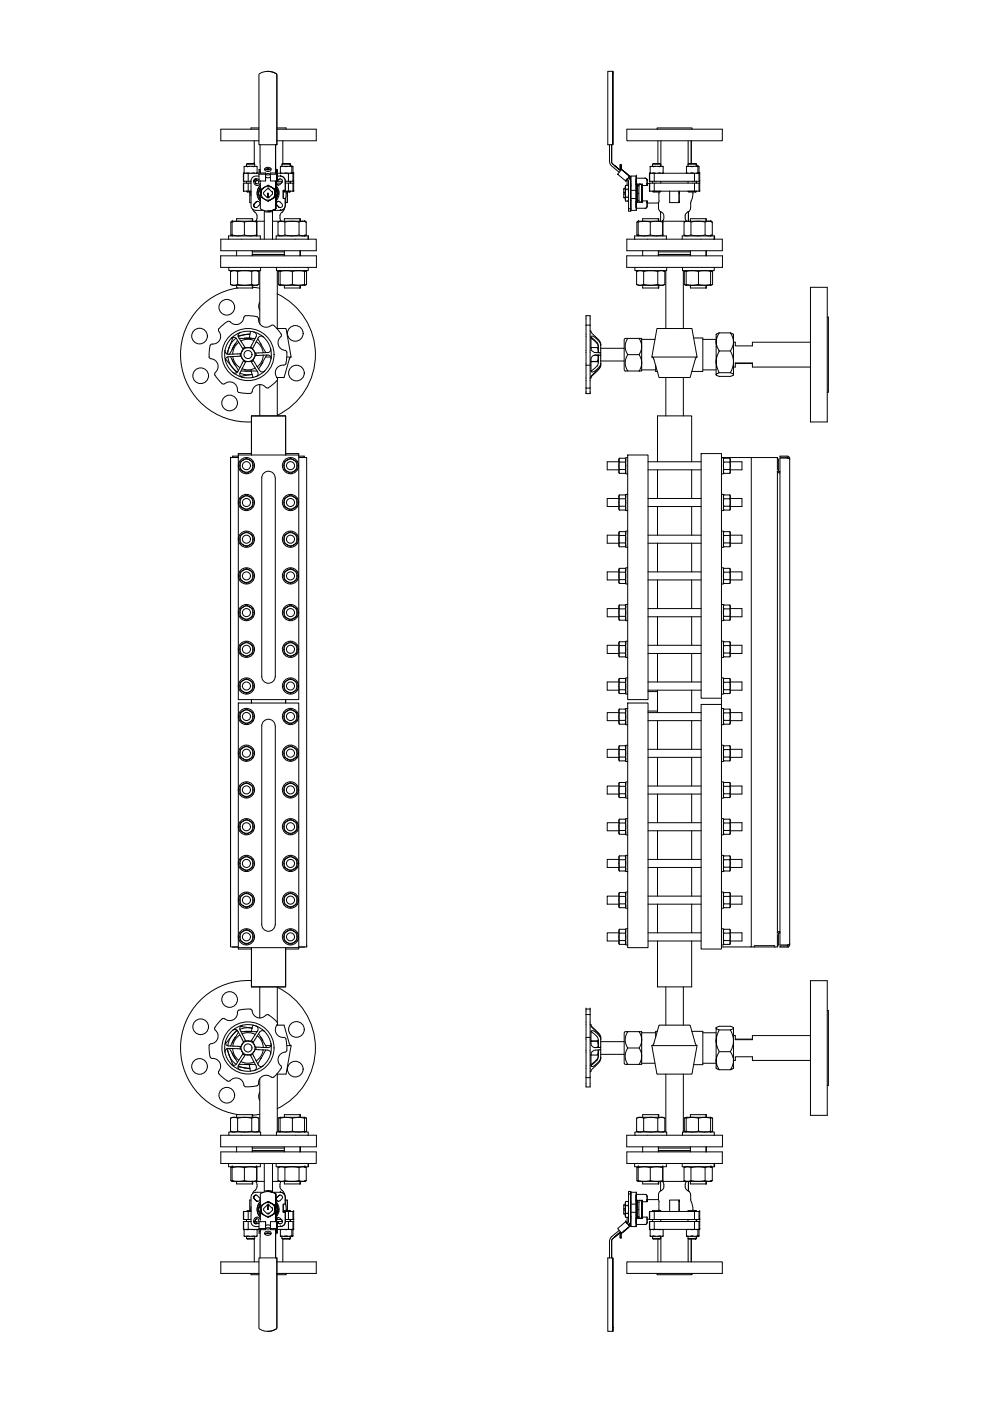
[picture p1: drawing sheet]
<svg xmlns="http://www.w3.org/2000/svg" width="297mm" height="420mm" viewBox="0 0 297 420" stroke-linecap="round" stroke-linejoin="round" font-family="sans-serif">
<!-- layer: Visible (ANSI) -->
<g fill="none" stroke="#000" stroke-width=".3">
<path d="M77.6 38.7h-11.4v3.5h11.4M77.6 38.4h-2.4v.3M77.7 22.1a4 4 0 0 1 5.3 .3v21h-5.4zM80.3 21.4l1.7 .3 .8 .4 .2 .3v21M83 38.7h11.8v3.5h-11.8M83 38.4h2.7v.3M183.7 21.4h-1.5v.3v21.7h1.5v-22v.3v21.7M187.9 38.7h28.6v3.5h-28.6zM196.9 38.7v-.3h10.5v.3M73 52h1.4v2.4h-1.4zM73 54.9h1.4v2.4h-1.4zM73 54.9v2.4"/>
<path d="M73 52v2.4M73.2 51.8l.3 .2M73.2 51.8l.2 .2M73.2 50v1.8M73.5 49.9l-.3 .1M73.8 52h1M73.8 49.9h1M73.9 57.3l.2 .3h1.1M73.9 57.4h1.3M73.9 49.2h2.4M73.9 49.2v.7M73.9 54.4v.5"/>
<path d="M74.4 54.9h.8M74.4 57.3h.8M74.4 52h3.2M74.4 54.4h.8M74.8 49.9l2.3 .1v1.8M74.8 49.9l-1.6 .1M74.9 57.6v3.2h.3M75.2 57.6v1.2M75.4 52h1M75.4 49.9h1M76.1 49l.2 .2M76.2 49h-2.1l-.2 .2"/>
<path d="M76.2 49h.1M76.2 42.2v6.9M76.3 54l.2-.3h.5h-.7l-.2 .8M76.3 49.2v.7M76.7 53.7l-.5 .2-.1 .5M76.8 54.2l-.3 .5 .3-.5h.6l.2 .5-.2 .4h-.6l-.3-.4 .3 .4M76.8 49.9l.2 .1M77 50h.1M77.1 51.8l-.3 .2M77.1 57.3h.4M77.4 58l.4 1.4M77.6 52.8h-.9a1.43 1.43 0 0 0-1.5 1.5v7.3a1.43 1.43 0 0 0 1.5 1.5h2.3"/>
<path d="M77.7 53.9a.98 .98 0 0 0-1.5 .3 .98 .98 0 0 0 .5 1.4 .98 .98 0 0 0 1.3-.7v7.7a4 4 0 0 0 4.7 0l-1.1 .5-1.2 .2M77.8 56.5l-.4 1.4M77.9 59.5l.1 .2M77.9 51.9h1.7v.4h-2M77.9 43.4l.1 8.5M77.9 51.2v.7M78 51.2l-.1 .7M78 50.8h-.3v3.5h1.9v-.4M78 55.6a3.3 3.3 0 0 0 0 4.7M78 55.6a3.2 3.2 0 0 0 0 4.7M78 56.4l-.2 .1v.7l-.4 .8 .4 .6v.8l.2 .1M78 54.3v.2z"/>
<path d="M78 56.2l-.1 .2M78.2 56.7l1.1-.6-.8 .8-.3 1.1zM79.3 56.1l1-.5 1.1 .5-1.1-.2zM79.4 50.6l.7 .3h.8l.3-.3M79.5 50.5l.9-.3a.69 .69 0 0 1 .9 .7 .69 .69 0 0 1-1 .5h-.2a.59 .59 0 0 1-.7-.3 .59 .59 0 0 1 .1-.6zM79.6 53.1l.6 .2 .8-.2M79.6 51.9v2.4M79.9 50.7h.8M80.2 59.3l-1.2-1.1v-.5l1.1-1.1h.5l1.1 1.1v.5l-1.3 1.1M80.2 58v1.3h.2M80.2 59.3v-1.3h.2v1.3M80.3 59.3h.1"/>
<path d="M80.3 56.6h.1M80.4 55.6l2 1.1v2.5v-1.2a2.1 2.1 0 0 1-2.1 2 2.1 2.1 0 0 1-2.1-2v1.2l2.1 1.1M80.6 59.3h.1M80.6 56.6h.1M81 52.3l-.9 .2-.5-.2 .6-.3 .8 .3 .1 2h1.9M81.4 56.1l1 .6v1.3l-.3-1.1zM81.7 58.2h.1M81.7 57.7h.1M82.4 56.7h.1M82.6 51.2v-7.8l.1 8.5h-1.7v.4h2M82.6 50.8h.4M82.7 56.1l.3 .5a2.99 2.99 0 0 1-.3 3.2l.6-1.3v-1.2"/>
<path d="M82.7 55.6a3.3 3.3 0 0 1 0 4.7M82.7 56.4l.2 .1v.7l.4 .8-.6 1.5 .2-.1v-.8l.4-.6-.4-.8v-.7zM82.7 56.1l.6 1.2h.3M82.7 54.3v8.3zM82.8 54.9h1.5M82.9 58.6h.1M82.9 57.2h.1M82.9 56.5h.1M83 54.4l-.1 .7 .6 .4M83 52.8h1a1.43 1.43 0 0 1 1.5 1.5v2.8h-.6v2.4h.6v2.1a1.43 1.43 0 0 1-1.5 1.5h-2.2M83 50.8v3.5zM83 52h3.5"/>
<path d="M83 54.4h1.7M83.3 58h.1M83.5 53.9a.67 .67 0 0 1 .9-.1 .67 .67 0 0 1 .1 1l-.5 .5a.67 .67 0 0 1-1 0 .67 .67 0 0 1 0-.9zM84 53.7l-1 .7M84 52h.6M84 49.9h.6zM84 52.8a1.5 1.5 0 0 1 1.5 1.5v2.8M84 52.8h.1M84 50v1.9M84.5 49.2h2.6M84.5 49.2v.7M84.5 54.4v.3"/>
<path d="M84.6 49.9h.5M84.8 49h2.1l.2 .2v.7M84.8 49l-.3 .2M84.8 42.2v6.8M84.9 57.3h1.6M84.9 57.4h2.2M84.9 57.1v2.4M85.1 52h1.2M85.1 49.9h1.2zM85.5 59.5h.1M85.5 57.1h.1M85.5 59.5v2.1a1.51 1.51 0 0 1-1.5 1.5"/>
<path d="M85.5 54.9h1M85.5 54.4h1M85.8 57.6l-.3 2.1M86.3 49.9h1.2M86.5 54.9h1.3v2.4h-1.3zM86.5 52h1.3v2.4h-1.3zM86.8 49l.2 .2v.7M86.9 49.9l.6 .1M87 57.3l-.2 .3M87 54.4v.5M87.1 57.3l-.2 .3h-2M87.1 54.4v.5"/>
<path d="M87.5 50v2h-.6M87.5 49.9h.1M87.5 49.9l.3 .1v1.8M87.5 50h.1M87.5 49.9l.3 .1M87.8 51.8l-.3 .2M87.8 54.9h.2M87.8 57.3h.2M87.8 52h.2M87.8 54.4h.2M87.8 51.8l-.2 .2M88 52h.1"/>
<path d="M88 54.4h.1M88 54.9h.1M88 57.3h.1M88 52v2.4M88 54.9v2.4M182.7 43.4l.1 5.6 .6 .8 2.2 1.9M183.3 43.4l.1 5.4 2.6 2.4M183.4 43.4v5.4l2.6 2.4M184.2 49.7l1.5 1.2zM186.2 49.4l.1 1.4-.1-1.4h-.4v1.2l.3 .5M186.3 50.8l2.4 2.1-1.1 1.4-2.5-2zM186.3 50.8l2.5 2.1"/>
<path d="M186.3 50.8h.1M186.8 51.2l1.5 1.3zM187 59.3h.4M187 58.2h.4M187 57.7h.4M187 56.6h.4M187 56.6v2.7h.2M187.4 56.1l.2 .6-.2 1.3zM187.6 54.3h.1M187.6 55.6l-.2 .5 .2-.5h.7l.1 .2M187.6 59.2l-.2-1.2 .2 2.3M187.6 56.7h.7"/>
<path d="M187.9 53.9l-.3 .4M187.9 53.9h.1M187.9 53.9l.2-.2-.5 .6M188 53.8v1.8M188 53.7l.4 .6v8.3M188.3 55.6l.1 .3M188.3 55.6h.1M188.4 59.6l-.1-.4h-.7l-.1 .3 .1 .8h.7M188.4 56.3v1.5M188.4 58.1l-.1 1.1M188.4 60l-.1 .3M188.4 53.2l-.5 .7"/>
<path d="M188.5 53.2h.1M188.4 53.2l.6 1.1v8.3M188.5 53.2l.6 1.3M188.6 53.2l.5 .2M188.7 52.9h.1M188.7 52.9l-.1 .3M188.8 52.9h.1M188.8 53.7h.3M189.1 53l-.3-.1 .3 .1M189.1 55.8v4.4M189.1 55.6h.1M189.1 54.8v1"/>
<path d="M189.1 55.8h.1M189.1 59.5h1.6M189.1 57.1h1.6M190.7 53.7v1.8zM190.7 52.8h-1.5l-.1 .2v9.9l.1 .2h1.5M190.7 59.8h.3M190.7 59.4h.3M190.7 58.6h.3M190.7 57.2h.3M190.7 56.5h.3M190.7 56.1h.3M190.7 55.4h.3"/>
<path d="M190.7 55.2h1.9v5.5h-1.9M190.7 52.8h.1M190.8 53.4l-.1-.6v.6h2.6M191 55.8v-.6v5.3h-.3M191 55.6h.5M191.5 58h-.5v2.1h.5M191.5 55.8h-.5v2.2h-.3M191.7 55.3h.1M191.7 55.2v.1M192 55.2v.1M192.1 55.2l-.4 .1M192.4 56.2v-.9v5.3v-.9"/>
<path d="M192.4 55.3h-.9v1.7v3.6h.9M192.4 56.2v3.5M192.4 59.7h.2M192.4 56.2h.2M192.6 55.6h1.3M194 55l-.1-1.2-.6-.4 .4 .2 .2 .3v1.7v-.6h.8M194.7 54.9h1.4v2.4h-1.4zM194.7 52h1.4v2.4h-1.4zM194.7 54.9v2.4M194.7 52v2.4M194.9 51.8l.3 .2M194.9 51.8l.2 .2"/>
<path d="M194.9 50v1.8M194.9 50l.3-.1zM195.2 49.9h1.3M195.5 52h1M195.6 57.4l.2 .2h2l.2-.2M195.6 57.4h2.4M195.6 49.2h2.4M195.6 49.2l.2-.2h2l.2 .2M195.6 49.2v.7M195.6 54.4v.5M195.6 57.3v.1M196.1 52h12.1v2.4h-12.1"/>
<path d="M196.1 54.9h12.1v2.4h-12.1M197.1 52h1M197.1 49.9h1.4M197.2 42.2v6.8M197.5 57.6l-.1 3.3M198 49.2v.7M198 54.4v.5M198 57.3v.1M198.1 42.2v7.7h-2.6M198.5 49.9l.3 .1zM198.8 51.8l-.3 .2M198.8 51.8l-.2 .2"/>
<path d="M198.8 50v1.8M200.7 57.3v3.5h2.9M203.6 57.3v3.5zM205.8 50l.5-.1h-.5v2.1M205.8 51.9l.5 .1M206.2 57.3l.3 .3h2l.3-.3M206.2 57.4h2.6M206.2 49.2h2.6M206.2 49.2l.3-.2h2l.3 .2M206.2 49.2v.7M206.2 54.4v.5M206.3 42.2v7"/>
<path d="M206.3 49.9h2.3M206.9 52h1.1M206.9 49.9h1.1M207.2 42.2v6.8M207.7 57.6v.4M207.7 57.9l-.2 1.5-.5 1.3v1.7M208.2 57.3h1.5M208.2 54.9h1.3v2.4M208.2 54.4h1.5M208.2 52h1.3v2.4M208.5 49l.2 .2v.7M208.6 49.9l.6 .1z"/>
<path d="M208.6 52h.6M208.7 54.4v.5M208.7 57.3l-.2 .3M208.8 49.2v.7M208.8 54.4v.5M209.2 49.9v2.1M209.2 50h.1M209.2 49.9l.3 .1M209.2 49.9h.1M209.5 51.8l-.3 .2M209.5 54.9h.2M209.5 52h.2"/>
<path d="M209.5 51.8l-.2 .2M209.5 50v1.8M209.7 54.9h.1M209.7 57.3h.1M209.7 52h.1M209.7 54.4h.1M209.7 52v2.4M209.7 54.9v2.4M66.1 76.7h28.7v3.5h-28.7zM66.2 71.7h28.6v3.5h-28.6zM68.5 71.7v-.9h9.5v.9M69.6 66.6v3.9"/>
<path d="M69.6 66.4h7.3M69.6 66.4v.2l1.8-.2 1.9 .2 1.8-.2 1.8 .2v-.2l.1 4.1-.1 .3v-.3l-1.8 .3-1.8-.3-1.9 .3-1.8-.3v.3M69.6 70.8h.1M69.6 66.4h.1M69.6 66.4l-.4 .2v3.9l.4 .2M69.6 66.4l-.4 .2M70.9 66.4v-.8h4.7v.8M70.9 75.2v1.5M73.3 66.6v3.9M75.6 65.6l.1 .8M75.6 76.3h9.6M75.6 75.5h9.6"/>
<path d="M75.6 75.2v1.5M75.7 76.3h.1M75.7 62.7l.6 .9M76.3 61.1l.5-.5-.5 .5M76.3 63.6l.2 .1M76.5 63.7a1.9 1.9 0 0 1 .1 2.6M76.9 70.8h.1M76.9 66.4h.1M76.9 66.4h2.3M77.2 60.4l-.4 .2a.66 .66 0 0 1 .9 0 .66 .66 0 0 1 0 .9l-.5 .6a.67 .67 0 0 1-1 0 .67 .67 0 0 1 .1-1l-.1 .8 .5 .3M80.3 60.3l2.1-1.1zM80.4 63.3h.1"/>
<path d="M81.7 66.4v-2.9v8.2v-5.3h2.2M81.7 63.5h-2.5v8.2M82.7 62.6h.1M83.4 70.5l.5 .3M83.5 62.1a.69 .69 0 0 0 1 0 .69 .69 0 0 0 0-1l-.5-.5a.67 .67 0 0 0-1 0 .67 .67 0 0 0 0 .9l.6 .7h.4M83.5 60.4l-.6 .4 .1 .7M83.9 66.4h6.8M83.9 66.4l-.5 .2M84 63.1h.1M84.6 63.6a1.85 1.85 0 0 0-.3 2.7M85.2 66.4v-.8h4.7v.8M85.2 75.2v1.5"/>
<path d="M85.3 62.3l-.2 .8-.5 .5M85.3 62.3v.1M85.4 66.6v3.9M85.5 60.8h.6v-3.2v3.2M89.6 66.6v3.9M89.9 65.6h.2v.8M89.9 75.2v1.5M90.1 75.2v1.5M90.7 66.4a2.72 2.72 0 0 1-2.2 0h-2a2.51 2.51 0 0 1-2.1 0l-1.1 .2v3.9a1.96 1.96 0 0 0 2.1 0l2.1 .3 1-.1a2.52 2.52 0 0 1 2.2 .1l1.1-.3-.6 .3M90.7 66.4l1.1 .2M90.7 66.4h.5M91.2 66.4h.2"/>
<path d="M91.2 66.4l.6 .2M91.4 70.8h.1M91.4 66.4h.1M91.8 66.6v3.9M92.3 70.8l.2 .9M92.3 70.8h-9.5v.9M92.3 70.8v.9M187.8 76.7h28.7v3.5h-28.7zM187.9 71.7h28.6v3.5h-28.6zM188.3 60.3h.1M188.4 62.6v.7h.7M188.4 62.6h.6l.1 .7v-.7"/>
<path d="M188.4 60.1l-.1 .2M189.1 60.2v2.4M189.1 60.2h.1M190.2 71.7v-.9h9.5v.9M190.7 60.4v1.8zM191 60.7v-.2v.2M191 60.1v.4M191.3 66.6v3.9M191.3 66.4l-.4 .2v3.9l.4 .1-.4-.1M191.3 66.4h7.3M191.3 66.4v.2l1.8-.2 1.8 .2 1.9-.2 1.8 .2v-.2l.1 4.1-.1 .3v-.3l-1.8 .3-1.9-.3-1.8 .3-1.8-.3v.3M191.3 70.8h.1"/>
<path d="M191.3 66.4h.1M191.3 66.4l-.4 .2M192.6 60.3h1.3M192.6 66.4v-.8h4.7v.8M192.6 75.2v1.5M194 60.9l-.1 1.2-.3 .4h-2.9v-9.7v10.3l.1-.6M194.9 66.6v3.9M197.3 60.9h.1M197.3 65.6l.2 .8M197.3 76.3h9.6M197.3 75.5h9.6M197.3 75.2v1.5"/>
<path d="M197.4 60.9h-3.5v-.6v1.7l-.3 .4-.3 .1M197.4 60.9a2.69 2.69 0 0 0 .4 2.4l.2 .3M198 66.4v-2.9a1.77 1.77 0 0 1 .6 2.9M198.6 70.8h.1M198.6 66.4h.1M198.6 66.4h7M205 70.5l.6 .3M205.6 66.4h6.8M205.6 66.4l-.6 .2v3.9a1.96 1.96 0 0 0 2.1 0l2.1 .3 1-.1a2.52 2.52 0 0 1 2.2 .1l1.1-.3-.5 .3M206.3 63.5v2.9v-2.9a1.74 1.74 0 0 0-.5 2.9M206.9 66.4v-.8h4.7v.8M206.9 75.2v1.5"/>
<path d="M207 62.3l-.2 .7-.5 .6M207.1 66.6v3.9M211.3 66.6v3.9M211.6 65.6l.1 .8M211.6 75.2v1.5M211.7 75.2v1.5M212.4 66.4a2.72 2.72 0 0 1-2.2 0h-2a2.62 2.62 0 0 1-2.1 0l-1.1 .2M212.4 66.4l1.1 .2M212.4 66.4h.6M213 66.4h.1M213 66.4l.5 .2M213.1 70.8h.1"/>
<path d="M213.1 66.4h.1M213.5 66.6v3.9M214.1 70.8l.1 .9M214.1 70.8h-9.6v.9M214.1 70.8v.9M65.6 99.4a2.38 2.38 0 0 1 .2 2.7 2.38 2.38 0 0 1-2.5 1.1 6.1 6.1 0 0 0-.6 3.8M68.6 80.2v1h9.5v-1M69.1 85.3l1.1 .3h6.8l.6-.3M69.1 85.3a2.33 2.33 0 0 0 2.1 0l2.1 .3 2.2-.3a2.33 2.33 0 0 0 2.1 0M69.1 81.4a2.33 2.33 0 0 1 2.1 0l3.2-.2a2.62 2.62 0 0 0 2.1 0l1.1 .2M69.1 81.4v3.9M69.7 81.2l-.6 .2"/>
<path d="M70.9 85.6v.8h4.8v-.8M71.2 81.4v3.9M71.3 86.3a20.2 20.2 0 0 0-17.1 22 20.2 20.2 0 0 0 21.1 18.2M72 99.7a7 7 0 0 0-4.6 5.4M72 99.8a.93 .93 0 0 0-.5 1.4l1.9 2.9M73.7 94.7a.85 .85 0 0 0-.7 1 2.4 2.4 0 0 1-4.2 .7 5.4 5.4 0 0 0-3.3 2.7l.1 .3M73.7 94.7a6.1 6.1 0 0 1 3.7 .6 2.38 2.38 0 0 0 1.2 2.5 2.38 2.38 0 0 0 2.7-.2M75.1 99.4l-.4 2M75.5 81.4v3.9M75.6 85.6v.8M75.7 86.2l2.2 .2M76.1 99.6l-1.8-.3-2.3 .4"/>
<path d="M76.1 99.6l1.5 .5 1.3 .9M76.1 99.6l.7 .5v.7l-1.8 3.4M77 81.2l.6 .2v3.9M77.8 90.6l-.3 1 .3 1.4M77.9 81.2v15.9M81.3 97.6h.8l2.2 2.6M82.9 80.2v1h9.5v-1M83 98.5h2.7l1.6 8.6M83.1 88.1a20.2 20.2 0 0 1 11.4 18.2 20.2 20.2 0 0 1-11.4 18.3M83.1 81.2v17.3M83.4 85.3l.6 .2M83.4 85.3l.6 .3"/>
<path d="M84 85.6h7.3M84 85.6v-.3l1.8 .3 1.8-.3 1.9 .3 1.8-.3v.3M84 81.2l-.6 .2M84 81.4v3.9M85.2 85.6v.8h4.9v-.8M87.6 81.4v3.9M89.9 85.6v.8M91.3 81.2l.6 .2M91.3 81.4v3.9M91.9 81.4l-.6-.2v.2l-1.8-.2-1.9 .2-1.8-.2-1.8 .2v-.2l-.6 .2v3.9M91.9 85.3l-.6 .2M91.9 85.3l-.6 .3"/>
<path d="M91.9 81.4v3.9M175.7 97.5h1.2M176.9 99.2l.2 .1M177.1 99.3l.2 .5a7.8 7.8 0 0 1 2.8 3.2v.6l-.1-.5-.7-1-1.3-1.1-.7-.2-.2 3.7a1.72 1.72 0 0 0 2.2 1.3h.8M190.3 80.2v1h9.5v-1M190.8 85.3l1.1 .3h6.8l.6-.3M190.8 85.3a2.33 2.33 0 0 0 2.1 0l2.1 .3 2.2-.3a2.33 2.33 0 0 0 2.1 0M190.8 81.4a2.33 2.33 0 0 1 2.1 0l3.2-.2a2.62 2.62 0 0 0 2.1 0l1.1 .2M190.8 81.4v3.9M191.4 81.2l-.6 .2M192.6 85.6v.8h4.9v-.8M192.9 81.4v3.9"/>
<path d="M197.2 81.4v3.9M197.3 85.6v.8M198.7 81.2l.6 .2v3.9M199.6 81.2v17.3M204.6 80.2v1h9.5v-1M204.8 81.2v17.3M205.1 85.3l.6 .2M205.1 85.3l.6 .3M205.7 85.6h7.3M205.7 85.6v-.3l1.8 .3 1.9-.3 1.8 .3 1.8-.3v.3M205.7 81.2l-.6 .2M205.7 81.4v3.9"/>
<path d="M206.9 85.6v.8h4.8v-.8M209.4 81.4v3.9M211.6 85.6v.8M213 81.2l.6 .2M213 81.4v3.9M213.6 81.4l-.6-.2v.2l-1.8-.2-1.8 .2-1.9-.2-1.8 .2v-.2l-.6 .2v3.9M213.6 85.3l-.6 .2M213.6 85.3l-.6 .3M213.6 81.4v3.9M215.6 99.8h3.3M218.9 99.8l1 .5v12l-1-.5M218.9 99.8a4.4 4.4 0 0 1 0 5.5"/>
<path d="M242.9 86.2h5.1v40.3h-5.1zM248 95.1h.3v22.5h-.3M62.7 107a.87 .87 0 0 0 1 .7 2.31 2.31 0 0 1 .8 4M64.5 111.7l-.1 .2a5.5 5.5 0 0 0 2.7 3.3l.3-.1M67.4 115.1a2.38 2.38 0 0 1 2.7-.2 2.38 2.38 0 0 1 1.1 2.5 1.52 1.52 0 0 0 1.6 .5l2.2 .1M67.4 105.1l-.1 1.5 .3 1.6M67.5 105.1a1.03 1.03 0 0 0 1 1.2l3.7-.3M67.6 107.7l3.4 4.1M68.3 107a6.1 6.1 0 0 0 2.9 4.5M69.1 106.9l2.4 4.2M69.4 101.4l.8-.3 .6 .3 1.9 3.1M69.5 107.8l1.1 1.9"/>
<path d="M69.8 106.9l.5 1.7 1.6 1.6M69.9 101.1l-1.9 5M70.6 102.9l-1.1 1.9M70.8 101.4a6.1 6.1 0 0 0-2.5 4.8M71.2 102.1l-2.4 4.1M71.6 102.7l-1.2 1.3-.7 2.2M71.7 101.5h4.8M71.9 111.9l1.6 .5 1.8-.1M71.9 106.8h.3M71.9 106.8l-3.4 .2a.98 .98 0 0 0-.9 1.2M72.2 111.3h4.9M72.7 104.5l.1 .2"/>
<path d="M73 108.1l-1.7 3.3a.99 .99 0 0 1-1.5 .3M73.1 104.3l2.4-.1 .6 1.1 .7 1-1.1 2.1-2.4 .1-.7-1-.6-1zM73.2 101.4h2.2M73.2 111.2h2.2M73.3 104.1l.2 .2M73.7 108.4l-1.8 3.6v.6l.7 .6M74.9 100.3l-1.9 .1-1.6 .6M74.9 100.1l-3.6 .6M75.2 108.4l.1 .2M75.3 111.3l.6 1.9M75.3 112.3l-3.2 .6M75.4 108.6l1.8 2.9a.99 .99 0 0 1-.5 1.5"/>
<path d="M75.6 112.3h-.3M75.8 104.4l-.1 .2M75.8 108l2.2 3.3 .5 .3 .8-.3M76.1 102.1l-1.7-.4-2.2 .6M76.5 110.4l-2.3 .5-1.7-.3M76.8 102.4l1.6 1.7 .5 1.7M76.8 106.6h-.3M76.8 106.6l3.5-.1a.96 .96 0 0 1 1 1.1M77.3 101.6l2.4 4.2M77.9 115.3v9.4M78 102.9l.2 .4M78.7 108.6l.1 .1"/>
<path d="M78.8 108.7l-.8 1M78.9 101a7 7 0 0 1 2.3 6.6M78.9 106.5l-.6 2.2-1.2 1.3M78.9 101a1 1 0 0 0-1.5 .3l-1.6 3.1M79.6 107.1h1.6M79.7 116.2a2.38 2.38 0 0 0-2.7-.7 2.38 2.38 0 0 0-1.5 2.2l-.5 .3M79.7 116.2l.8 .1M79.9 106.5l-2.4 4.2M81.1 104.5a.93 .93 0 0 1-.9 1.2l-3.7 .2M81.2 107.6a7 7 0 0 1-6.6 5.7 7 7 0 0 1-7-5.1M83.1 113.3l-.1 .8-2.5 2.2M83.1 113.2v.1"/>
<path d="M83.1 114.1v10.6M84.3 100.2a.84 .84 0 0 1-.5 1.1 2.39 2.39 0 0 0-.2 2.5 2.39 2.39 0 0 0 2.1 1.4l.3 .5M85.7 109a.87 .87 0 0 1-1.1 .5 2.31 2.31 0 0 0-1.5 3.8M86 105.7l-.3 3.3M86 107.1h1.3l-.6 .6-1.6 5.5h-2.1M175.7 118h.1M175.7 118v-23.3h1.2v23.3M175.7 109.5h1.2M175.7 116.4h1.2M175.7 118h1.2M176.9 118h.1M177.1 101.4l.3 .2a3.6 3.6 0 0 1 1.9 2.1v.3"/>
<path d="M177.1 108.5l2.2-.1h-.3l.3-1.1a3.3 3.3 0 0 1-1.9 3.8l-.3 .2 .3 .3 1.1-.5 1.2-1.2 .4-1M177.1 101.1l.3 .2a3.4 3.4 0 0 1 1.9 4l-.3-1.1 .3 .1M177.1 104.2v.2M177.1 108.4h1.9M177.1 108.3l.1 .1M177.2 104.2h1.8M178.2 106.5l1.1 .1M179.2 106.6l.1 .7v-.7M179.3 105.8v-.5v.5M179.3 106.6h.1M179.3 104.3h.1M179.3 108.4h.1"/>
<path d="M180.1 109.4v.3a9.3 9.3 0 0 1-2.9 3.4l-.1 .1M180.1 108.9v.7l-.4 .7-2.4 2.4-.2 .7-.2 .1M180.1 105.8v.8l-.4-.1a2 2 0 0 0-2.5 .9l-.1 3.9M180.1 103.6v2.2M180.1 106.6v2.3M180.1 108.3h7M180.1 104.5h7M188.1 101.5a4.3 4.3 0 0 0 0 4.9 4.3 4.3 0 0 0 0 4.9h-.7l-.3-.4v-9.1l.3-.3h4.2M188.1 111.3h3.5M188.1 106.4h3.5M191.6 101.5h.7v2.4l-.1-1.2zM192.3 108.8v2.5h-.7l.6-1.3z"/>
<path d="M192.3 103.9v4.9l-.1-1.2-.6-1.2 .6-1.3zM192.3 110.9h4.2M192.3 101.8h4M195.4 107.1h13.5l-.5 .6-1.5 5.5h-9.4l-1.5-5.5zM195.4 107.1l1.5-8.6h10.5l1.5 8.6M196.5 109.5v1.9h.5M199.6 113.2v11.5M204.8 113.2v11.5M207.9 101.4h2.8v10h-3.3M210.7 110.9h3.9M210.7 101.8h3.9M214.6 102.5l.3 1.4 .7 1.4-.7 1.6-.3 1.6z"/>
<path d="M214.6 100.3l1-.5-.7 1.4-.3 1.3zM214.6 108.5l.3 1.6 .7 1.7-1 .5zM214.7 112.5l-.1-.2 1 .6h3.3l1-.6-.1 .2M215.6 105.3h3.3M215.6 111.8h3.3M218.9 105.3a6.2 6.2 0 0 1 0 6.5M219.9 102.6h.5v1.1h5.1v-1.1h17.4M219.9 110.1h.5v-1.2h5.1v1.2h17.4M220.4 109h5.1M69.1 137.4h.1M69.1 137.4v146M69.7 137.1l.1 .1"/>
<path d="M69.7 137.1h1.7M71.4 136.5h18.1v73.3h-18.1zM71.4 137.2h-2.3v146.8h2.3h-1.7M71.4 136.8h-1.7v.3M72.9 137.9l1.2-.2 .7 .2M72.9 137.9a1.97 1.97 0 0 0 0 3.5 1.97 1.97 0 0 0 2.9-1.7M72.9 138l1-.6 1 .6M72.9 138l-1 .6v2.2l1 .6 1 .6 1-.6 .9-.6v-1.1M74.8 137.9l.7 .6 .3 1.2M74.9 138l.9 .6v1.1M75.4 124.7v11.8v-11.8h10.2v11.8v-11.8zM75.4 136h-4v.5"/>
<path d="M85.1 139.7a1.97 1.97 0 0 0 2 1.9 1.97 1.97 0 0 0 1.9-1.9M85.1 139.7v1.1l2 1.2 1.9-1.2v-1.1M85.6 136h3.9v.5M86.1 137.9l1.2-.2 .8 .2M86.1 137.9l-.6 .6-.4 1.2M86.1 138l1-.6 1 .6M86.1 138l-1 .6v1.1M88.1 137.9l.6 .6 .3 1.2M88.1 138l.9 .6v1.1M89.5 137.2h2.4v146.8h-2.4h1.7M89.5 136.8h1.7v.3M89.5 137.1h1.7"/>
<path d="M91.2 137.1v.1M185.5 138.5h-3.5v2.4h3.5M185.6 137.4v4.6M185.6 137.4h1.8M185.6 138.6h1.8M187.4 137.4v4.6M187.4 137.4l.2 .3M188.1 136.5h6.1v73.3h-6.1zM188.1 137.3h-.5v4.8h.5M194.2 138.5h16M197.1 138.5v-13.8h10.2v13.8M210.2 136h6.1v73.4h-6.1z"/>
<path d="M216.3 137.3h.5v4.8h-.5M216.3 137.2h8.9M217 137.4v4.6M217 137.4h1.8M217 138.6h1.8M217 137.4l-.2 .3M218.8 137.4v4.6M218.9 138.5h3.5v2.4h-3.5M233 137.3l.3 .6M233.3 137.9v3.2l.4 .3M236 137.4l.7 .4v145.3M236 137.4h-2.2v146h2.2"/>
<path d="M236.2 137.2l-.2 .2M236.3 137.4l-.3-.3h-2.2v-.3h2.4l.5 .7M236.5 137.5h.2v.3M72.9 149l.8-.3 1.1 .3M72.9 149a1.97 1.97 0 0 0 0 3.4M72.9 152.4l.8 .3 1.1-.3M72.9 149l1-.6 1 .6M72.9 149l-1 .6v2.2l1 .6M72.9 152.4l1 .6 1-.6M74.8 149l.7 .5 .3 1.2M74.9 149l.9 .6v1.1M75.8 150.7l-.3 1.2-.7 .5"/>
<path d="M75.8 150.7v1.1l-.9 .6M79 141.9a2.01 2.01 0 0 1 2.2-.4 2.01 2.01 0 0 1 1.3 1.8v59.6a2.01 2.01 0 0 1-2 2 2.01 2.01 0 0 1-2-2v-59.6zM85.1 150.7l.4 1.2 .6 .5M85.1 150.7v1.1l1 .6M86.1 149l.8-.3 1.2 .3M86.1 149l-.6 .5-.4 1.2M86.1 152.4l.8 .3 1.2-.3M86.1 149l1-.6 1 .6M86.1 149l-1 .6v1.1M86.1 152.4l1 .6 1-.6M88.1 149l.6 .5 .3 1.2M88.1 149l.9 .6v1.1"/>
<path d="M89 150.7l-.3 1.2-.6 .5M89 150.7v1.1l-.9 .6M185.5 149.5h-3.5v2.4h3.5M185.6 148.4v4.6M185.6 159.4v4.6M185.6 140.8h1.8M185.6 148.4h1.8M185.6 151.8h1.8M185.6 149.6h1.8M185.6 159.4h1.8M187.4 148.4v4.6M187.4 159.4v4.6"/>
<path d="M187.4 148.4l.2 .3M187.4 159.4l.2 .3M187.6 141.7l-.2 .3h-1.8M187.6 152.7l-.2 .3h-1.8M188.1 148.3h-.5v4.8h.5M188.1 159.3h-.5v4.8h.5M194.2 140.9h16M194.2 151.9h16M194.2 149.5h16M197.1 140.9v8.6M197.1 151.9v8.6M207.3 140.9v8.6"/>
<path d="M207.3 151.9v8.6M216.3 148.3h.5v4.8h-.5M216.3 159.3h.5v4.8h-.5M216.8 141.7l.2 .3M216.8 152.7l.2 .3M217 148.4v4.6M217 159.4v4.6M217 140.8h1.8M217 142h1.8M217 148.4h1.8M217 151.8h1.8M217 149.6h1.8"/>
<path d="M217 148.4l-.2 .3M217 153h1.8M217 159.4h1.8M217 159.4l-.2 .3M218.8 148.4v4.6M218.8 159.4v4.6M218.9 149.5h3.5v2.4h-3.5M233 141.3l.2 .4 .5 .1M233 141v-3.8h-7.8v146.8h-8.9M233 141.4v138.4M233.4 141.4h.4M233.7 141.9h.1"/>
<path d="M233.7 141.5h.1M72.9 163.4l1.2 .3 .7-.3M72.9 174.4l1.2 .3 .7-.3M72.9 163.4l1 .6 1-.6M72.9 174.4l1 .6 1-.6M75.8 161.7a1.97 1.97 0 0 0-2.9-1.7 1.97 1.97 0 0 0 0 3.4M75.8 161.7l-.3 1.2-.7 .5M75.8 172.7a1.97 1.97 0 0 0-2.9-1.7 1.97 1.97 0 0 0 0 3.4M75.8 172.7l-.3 1.2-.7 .5M75.8 161.7v-1.1l-1.9-1.2-2 1.2v2.2l1 .6M75.8 161.7v1.1l-.9 .6M75.8 172.7v-1.1l-1.9-1.2-2 1.2v2.2l1 .6"/>
<path d="M75.8 172.7v1.1l-.9 .6M85.1 161.7a1.97 1.97 0 0 1 2-2 1.97 1.97 0 0 1 1.9 2M85.1 161.7l.4 1.2 .6 .5M85.1 172.7a1.97 1.97 0 0 1 2-2 1.97 1.97 0 0 1 1.9 2M85.1 172.7l.4 1.2 .6 .5M85.1 161.7v-1.1l1.5-.9a1 1 0 0 1 1.5 .3l.2 .2a.85 .85 0 0 1 .7 1.2v.3M85.1 161.7v1.1l1 .6M85.1 172.7v-1.1l1.5-.9a1 1 0 0 1 1.5 .3l.2 .2a.85 .85 0 0 1 .7 1.2v.3M85.1 172.7v1.1l1 .6M86.1 163.4l1.2 .3 .8-.3M86.1 174.4l1.2 .3 .8-.3M86.1 163.4l.5 .3a1.02 1.02 0 0 0 1.5-.3"/>
<path d="M86.1 174.4l1 .6 1-.6M89 161.7l-.3 1.2-.6 .5M89 172.7l-.3 1.2-.6 .5M89 161.7v.3a.85 .85 0 0 1-.7 1.3l-.2 .1M89 172.7v1.1l-.9 .6M185.5 160.5h-3.5v2.4h3.5M185.5 171.5h-3.5v2.4h3.5M185.6 170.4v4.6M185.6 162.8h1.8M185.6 160.6h1.8M185.6 170.4h1.8M185.6 173.8h1.8"/>
<path d="M185.6 171.6h1.8M187.4 170.4v4.6M187.4 170.4l.2 .3M187.6 163.7l-.2 .3h-1.8M187.6 174.7l-.2 .3h-1.8M188.1 170.3h-.5v4.8h.5M194.2 162.9h16M194.2 160.5h16M194.2 173.9h16M194.2 171.5h16M197.1 162.9v8.6M197.1 173.9v8.6"/>
<path d="M207.3 162.9v8.6M207.3 173.9v8.6M216.3 170.3h.5v4.8h-.5M216.8 163.7l.2 .3M216.8 174.7l.2 .3M217 170.4v4.6M217 162.8h1.8M217 160.6h1.8M217 164h1.8M217 170.4h1.8M217 173.8h1.8M217 171.6h1.8"/>
<path d="M217 170.4l-.2 .3M217 175h1.8M218.8 170.4v4.6M218.9 160.5h3.5v2.4h-3.5M218.9 171.5h3.5v2.4h-3.5M72.9 182l1.2-.2 .7 .2M72.9 182a1.97 1.97 0 0 0 0 3.4 1.97 1.97 0 0 0 2.9-1.7M72.9 193l1.2-.2 .7 .2M72.9 193a1.97 1.97 0 0 0 0 3.4 1.97 1.97 0 0 0 2.9-1.7M72.9 182l1-.5 1 .5M72.9 182l-1 .6v2.2l1 .6 1 .6 1-.6 .9-.6v-1.1M72.9 193.1l1-.6 1 .6"/>
<path d="M72.9 193.1l-1 .5v2.2l1 .6 1 .6 1-.6 .9-.6v-1.1M74.8 182l.7 .6 .3 1.1M74.8 193l.7 .6 .3 1.1M74.9 182l.9 .6v1.1M74.9 193.1l.9 .5v1.1M85.1 183.7a1.97 1.97 0 0 0 2 2 1.97 1.97 0 0 0 1.9-2M85.1 194.7a1.97 1.97 0 0 0 2 2 1.97 1.97 0 0 0 1.9-2M85.1 183.7v1.1l2 1.2 1.9-1.2v-1.1M85.1 194.7v.3a.89 .89 0 0 0 .8 1.3l.7 .4a1.02 1.02 0 0 0 1.5-.3l.2-.1a.89 .89 0 0 0 .7-1.3v-.3M86.1 182l1.2-.2 .8 .2M86.1 182l-.6 .6-.4 1.1M86.1 193l1.2-.2 .8 .2"/>
<path d="M86.1 193l-.6 .6-.4 1.1M86.1 182l1-.5 1 .5M86.1 182l-1 .6v1.1M86.1 193.1l.2-.2a.9 .9 0 0 1 1.6 0l.2 .2M86.1 193.1l-.2 .1a.85 .85 0 0 0-.8 1.3v.2M88.1 182l.6 .6 .3 1.1M88.1 193l.6 .6 .3 1.1M88.1 182l.9 .6v1.1M88.1 193.1l.2 .1a.85 .85 0 0 1 .7 1.3v.2M185.5 182.5h-3.5v2.5h3.5M185.5 193.5h-3.5v2.5h3.5M185.6 181.5v4.5"/>
<path d="M185.6 192.5v4.5M185.6 181.5h1.8M185.6 184.8h1.8M185.6 182.6h1.8M185.6 192.5h1.8M185.6 195.8h1.8M185.6 193.6h1.8M187.4 181.5v4.5M187.4 192.5v4.5M187.4 181.5l.2 .3M187.4 192.5l.2 .3M187.6 185.7l-.2 .3h-1.8"/>
<path d="M187.6 196.7l-.2 .3h-1.8M188.1 181.3h-.5v4.9h.5M188.1 192.3h-.5v4.9h.5M194.2 185h16M194.2 182.5h16M194.2 196h16M194.2 193.5h16M197.1 185v8.5M197.1 196v8.5M207.3 185v8.5M207.3 196v8.5M216.3 181.3h.5v4.9h-.5"/>
<path d="M216.3 192.3h.5v4.9h-.5M216.8 185.7l.2 .3M216.8 196.7l.2 .3M217 181.5v4.5M217 192.5v4.5M217 181.5h1.8M217 184.8h1.8M217 182.6h1.8M217 181.5l-.2 .3M217 186h1.8M217 192.5h1.8M217 195.8h1.8"/>
<path d="M217 193.6h1.8M217 192.5l-.2 .3M217 197h1.8M218.8 181.5v4.5M218.8 192.5v4.5M218.9 182.5h3.5v2.5h-3.5M218.9 193.5h3.5v2.5h-3.5M71.4 210.8h18.1v73.4h-18.1zM72.9 204l1.2-.2 .7 .2M72.9 204a1.97 1.97 0 0 0 0 3.4M72.9 207.4l1.2 .3 .7-.3M72.9 216.6l1.2 .2 .7-.2"/>
<path d="M72.9 213.2l.8-.3 1.1 .3M72.9 213.2a1.97 1.97 0 0 0 0 3.4M72.9 204.1l1-.6 1 .6M72.9 204.1l-1 .5v1.4a.89 .89 0 0 0 .8 1.3l.2 .1M72.9 207.4l.5 .3a1.02 1.02 0 0 0 1.5-.3M72.9 216.6l.5 .3a1 1 0 0 0 1.5-.3M72.9 213.2l-.2 .2a.85 .85 0 0 0-.8 1.2v.6a.85 .85 0 0 0 .8 1.3l.2 .1M72.9 213.2l.5-.2a1.02 1.02 0 0 1 1.5 .2M74.8 204l.7 .6 .3 1.1M74.8 213.2l.7 .5 .3 1.2M74.9 204.1l.9 .5v1.2M74.9 213.2l.2 .2a.85 .85 0 0 1 .7 1.2v.3"/>
<path d="M75.4 209.8v1M75.8 205.7l-.3 1.2-.7 .5M75.8 214.9l-.3 1.1-.7 .6M75.8 205.8v1.1l-.9 .5M75.8 214.9v.3a.85 .85 0 0 1-.7 1.3l-.2 .1M78.5 217.7v59.6M78.5 217.7a2.01 2.01 0 0 1 2-2 2.01 2.01 0 0 1 2 2M82.5 217.7v59.6M85.1 205.7l.4 1.2 .6 .5M85.1 214.9l.4 1.1 .6 .6M85.1 205.8v.2a.89 .89 0 0 0 .8 1.3l.2 .1M85.1 214.9v.3a.85 .85 0 0 0 .8 1.3l.2 .1"/>
<path d="M85.6 209.8v1M86.1 204l1.2-.2 .8 .2M86.1 204l-.6 .6-.4 1.1M86.1 207.4l1.2 .3 .8-.3M86.1 216.6l1.2 .2 .8-.2M86.1 213.2l.8-.3 1.2 .3M86.1 213.2l-.6 .5-.4 1.2M86.1 204.1l.2-.2a.9 .9 0 0 1 1.6 0l.2 .2M86.1 204.1l-.2 .1a.85 .85 0 0 0-.8 1.3v.3M86.1 207.4l.5 .3a1.02 1.02 0 0 0 1.5-.3M86.1 216.6l.5 .3a1 1 0 0 0 1.5-.3M86.1 213.2l-.2 .2a.85 .85 0 0 0-.8 1.2v.3"/>
<path d="M86.1 213.2l.5-.2a1.02 1.02 0 0 1 1.5 .2M88.1 204l.6 .6 .3 1.1M88.1 213.2l.6 .5 .3 1.2M88.1 204.1l.2 .1a.85 .85 0 0 1 .7 1.3v.3M88.1 213.2l.2 .2a.85 .85 0 0 1 .7 1.2v.3M89 205.7l-.3 1.2-.6 .5M89 214.9l-.3 1.1-.6 .6M89 205.8v.2a.89 .89 0 0 1-.7 1.3l-.2 .1M89 214.9v.3a.85 .85 0 0 1-.7 1.3l-.2 .1M185.5 213.7h-3.5v2.4h3.5M185.5 204.5h-3.5v2.5h3.5M185.6 203.5v4.5"/>
<path d="M185.6 212.7v4.5M185.6 203.5h1.8M185.6 206.9h1.8M185.6 204.6h1.8M185.6 213.8h1.8M185.6 212.7h1.8M185.6 216h1.8M185.6 217.2h1.8M187.4 203.5v4.5M187.4 212.7v4.5M187.4 203.5l.2 .3M187.4 212.7l.2 .3"/>
<path d="M187.6 207.7l-.2 .3h-1.8M187.6 216.9l-.2 .3M188.1 210.8h6.1v73.4h-6.1zM188.1 203.3h-.5v4.9h.5M188.1 212.5h-.5v4.9h.5M194.2 207.4h2.9M194.2 213.2h2.9M194.2 207h16M194.2 204.5h16M194.2 213.7h16M194.2 216.1h16M197.1 207v6.7"/>
<path d="M197.1 216.1v8.6M207.3 207v6.7M207.3 216.1v8.6M210.2 211.3h6.1v73.3h-6.1zM216.3 203.3h.5v4.9h-.5M216.3 212.5h.5v4.9h-.5M216.3 209.4v1.9M216.8 207.7l.2 .3M216.8 216.9l.2 .3M217 203.5v4.5M217 212.7v4.5M217 203.5h1.8"/>
<path d="M217 206.9h1.8M217 204.6h1.8M217 203.5l-.2 .3M217 208h1.8M217 213.8h1.8M217 216h1.8M217 217.2h1.8M218.8 203.5v4.5M218.8 212.7v4.5M218.8 212.7h-1.8l-.2 .3M218.9 204.5h3.5v2.5h-3.5M218.9 213.7h3.5v2.4h-3.5"/>
<path d="M72.9 235.2a1.97 1.97 0 0 0-.5 3 1.97 1.97 0 0 0 3 0 1.97 1.97 0 0 0-.6-3M72.9 235.2l1.2-.3 .7 .3M72.9 227.6l1.2 .2 .7-.2M72.9 224.2l1.2-.3 .7 .3M72.9 224.2a1.97 1.97 0 0 0 0 3.4M72.9 235.2l-1 .6v2.3l2 1.1 1.9-1.1v-2.3l-.9-.6M72.9 235.2l1-.5 1 .5M72.9 227.6l.5 .3a1 1 0 0 0 1.5-.3M72.9 224.2l-.2 .2a.85 .85 0 0 0-.8 1.3v.5a.85 .85 0 0 0 .8 1.3l.2 .1M72.9 224.2l.5-.2a1.02 1.02 0 0 1 1.5 .2M74.8 224.2a1.97 1.97 0 0 1 0 3.4M74.9 224.2l.2 .2a.85 .85 0 0 1 .7 1.3v.5a.85 .85 0 0 1-.7 1.3l-.2 .1"/>
<path d="M86.1 235.2a1.97 1.97 0 0 0-.5 3 1.97 1.97 0 0 0 3 0 1.97 1.97 0 0 0-.5-3M86.1 235.2l1.2-.3 .8 .3M86.1 227.6l1.2 .2 .8-.2M86.1 224.2l1.2-.3 .8 .3M86.1 224.2a1.97 1.97 0 0 0 0 3.4M86.1 235.2l-1 .6v2.3l2 1.1 1.9-1.1v-2.3l-.9-.6M86.1 235.2l1-.5 1 .5M86.1 227.6l1 .6 1-.6M86.1 224.2l-1 .6v2.2l1 .6M86.1 224.2l1-.5 1 .5M88.1 224.2a1.97 1.97 0 0 1 0 3.4M88.1 224.2l.2 .2a.85 .85 0 0 1 .7 1.3v.5a.85 .85 0 0 1-.7 1.3l-.2 .1"/>
<path d="M185.5 235.7h-3.5v2.4h3.5M185.5 224.7h-3.5v2.4h3.5M185.6 234.7v4.5M185.6 223.7v4.5M185.6 235.8h1.8M185.6 234.7h1.8M185.6 238.1h1.8M185.6 239.2h1.8M185.6 224.8h1.8M185.6 223.7h1.8M185.6 227h1.8M185.6 228.2h1.8"/>
<path d="M187.4 234.7v4.5M187.4 223.7v4.5M187.4 234.7l.2 .3M187.4 223.7l.2 .3M187.6 238.9l-.2 .3M187.6 227.9l-.2 .3M188.1 234.5h-.5v4.9h.5M188.1 223.5h-.5v4.9h.5M194.2 235.7h16M194.2 238.1h16M194.2 224.7h16M194.2 227.1h16"/>
<path d="M197.1 227.1v8.6M197.1 238.1v8.6M207.3 227.1v8.6M207.3 238.1v8.6M216.3 234.5h.5v4.9h-.5M216.3 223.5h.5v4.9h-.5M216.8 238.9l.2 .3M216.8 227.9l.2 .3M217 234.7v4.5M217 223.7v4.5M217 235.8h1.8M217 238.1h1.8"/>
<path d="M217 239.2h1.8M217 224.8h1.8M217 227h1.8M217 228.2h1.8M218.8 234.7v4.5M218.8 234.7h-1.8l-.2 .3M218.8 223.7v4.5M218.8 223.7h-1.8l-.2 .3M218.9 224.7h3.5v2.4h-3.5M218.9 235.7h3.5v2.4h-3.5M72.9 257.2a1.97 1.97 0 0 0 0 3.5 1.97 1.97 0 0 0 2.9-1.8M72.9 257.2l1.2-.2 .7 .2"/>
<path d="M72.9 249.6l1.2 .3 .7-.3M72.9 246.2l1.2-.2 .7 .2M72.9 246.2a1.97 1.97 0 0 0 0 3.4M72.9 257.3l-1 .5v2.3l1 .6 1 .5 1-.5 .9-.6v-1.1M72.9 257.3l1-.6 1 .6M72.9 249.7l1 .5 1-.5M72.9 246.2l-1 .6v2.3l1 .6M72.9 246.2l1-.5 1 .5M74.8 257.2l.7 .6 .3 1.1M74.8 246.2l.7 .6 .3 1.1M74.9 257.3l.9 .5v1.2M74.9 246.2l.9 .6v1.2"/>
<path d="M75.8 247.9l-.3 1.2-.7 .5M75.8 248v1.1l-.9 .6M85.1 258.9a1.97 1.97 0 0 0 2 2 1.97 1.97 0 0 0 1.9-2M85.1 247.9l.4 1.2 .6 .5M85.1 259v1.1l2 1.1 1.9-1.1v-1.1M85.1 248v1.1l1 .6M86.1 257.2l1.2-.2 .8 .2M86.1 257.2l-.6 .6-.4 1.1M86.1 249.6l1.2 .3 .8-.3M86.1 246.2l1.2-.2 .8 .2M86.1 246.2l-.6 .6-.4 1.1M86.1 257.3l-1 .5v1.2"/>
<path d="M86.1 257.3l1-.6 1 .6M86.1 249.7l1 .5 1-.5M86.1 246.2l-1 .6v1.2M86.1 246.2l1-.5 1 .5M88.1 257.2l.6 .6 .3 1.1M88.1 246.2l.6 .6 .3 1.1M88.1 257.3l.9 .5v1.2M88.1 246.2l.9 .6v1.2M89 247.9l-.3 1.2-.6 .5M89 248v1.1l-.9 .6M185.5 257.7h-3.5v2.5h3.5M185.5 246.7h-3.5v2.4h3.5"/>
<path d="M185.6 256.7v4.5M185.6 245.7v4.5M185.6 257.8h1.8M185.6 256.7h1.8M185.6 246.8h1.8M185.6 245.7h1.8M185.6 249.1h1.8M185.6 250.2h1.8M187.4 256.7v4.5M187.4 245.7v4.5M187.4 256.7l.2 .3M187.4 245.7l.2 .3"/>
<path d="M187.6 249.9l-.2 .3M188.1 256.5h-.5v4.9h.5M188.1 245.5h-.5v4.9h.5M194.2 257.7h16M194.2 246.7h16M194.2 249.1h16M197.1 249.1v8.6M207.3 249.1v8.6M216.3 256.5h.5v4.9h-.5M216.3 245.5h.5v4.9h-.5M216.8 249.9l.2 .3M217 256.7v4.5"/>
<path d="M217 245.7v4.5M217 257.8h1.8M217 246.8h1.8M217 249.1h1.8M217 250.2h1.8M218.8 256.7v4.5M218.8 256.7h-1.8l-.2 .3M218.8 245.7v4.5M218.8 245.7h-1.8l-.2 .3M218.9 246.7h3.5v2.4h-3.5M218.9 257.7h3.5v2.5h-3.5M72.9 279.3l.8-.3 1.1 .3"/>
<path d="M72.9 279.3a1.97 1.97 0 0 0 0 3.4M72.9 271.7l1.2 .2 .7-.2M72.9 268.2l1.2-.2 .7 .2M72.9 268.2a1.97 1.97 0 0 0 0 3.5M72.9 279.3l-1 .5v2.3l1 .6M72.9 279.3l1-.6 1 .6M72.9 271.7l1 .5 1-.5M72.9 268.3l-1 .5v2.3l1 .6M72.9 268.3l.5-.3a1 1 0 0 1 1.5 .3M74.8 279.3a1.97 1.97 0 0 1 0 3.4M74.8 268.2l.7 .6 .3 1.2M74.9 279.3l.9 .5v2.3l-.9 .6"/>
<path d="M74.9 268.3l.2 .1a.85 .85 0 0 1 .7 1.3v.3M75.8 270l-.3 1.1-.7 .6M75.8 270v1.1l-.9 .6M78.5 277.3a2.01 2.01 0 0 0 2 2 2.01 2.01 0 0 0 2-2M85.1 270l.4 1.1 .6 .6M85.1 270v1.1l1 .6M86.1 279.3l.8-.3 1.2 .3M86.1 279.3a1.97 1.97 0 0 0 0 3.4M86.1 271.7l1.2 .2 .8-.2M86.1 268.2l1.2-.2 .8 .2M86.1 268.2l-.6 .6-.4 1.2M86.1 279.3l-1 .5v2.3l1 .6"/>
<path d="M86.1 279.3l1-.6 1 .6M86.1 271.7l1 .5 1-.5M86.1 268.3l-1 .5v1.2M86.1 268.3l1-.6 1 .6M88.1 279.3a1.97 1.97 0 0 1 0 3.4M88.1 268.2l.6 .6 .3 1.2M88.1 279.3l.9 .5v2.3l-.9 .6M88.1 268.3l.9 .5v1.2M89 270l-.3 1.1-.6 .6M89 270v1.1l-.9 .6M185.5 279.8h-3.5v2.4h3.5M185.5 268.7h-3.5v2.5h3.5"/>
<path d="M185.6 278.7v4.5M185.6 267.7v4.5M185.6 279.8h1.8M185.6 278.7h1.8M185.6 268.8h1.8M185.6 267.7h1.8M185.6 271.1h1.8M185.6 272.2h1.8M185.6 260.1h1.8M185.6 261.2h1.8M187.4 278.7v4.5M187.4 267.7v4.5"/>
<path d="M187.4 278.7l.2 .3M187.4 267.7l.2 .3M187.6 271.9l-.2 .3M187.6 260.9l-.2 .3M188.1 278.5h-.5v4.9h.5M188.1 267.5h-.5v4.9h.5M194.2 279.8h16M194.2 268.7h16M194.2 271.2h16M194.2 260.2h16M197.1 260.2v8.5M197.1 271.2v8.6"/>
<path d="M207.3 260.2v8.5M207.3 271.2v8.6M216.3 278.5h.5v4.9h-.5M216.3 267.5h.5v4.9h-.5M216.8 271.9l.2 .3M216.8 260.9l.2 .3M217 278.7v4.5M217 267.7v4.5M217 279.8h1.8M217 268.8h1.8M217 271.1h1.8M217 272.2h1.8"/>
<path d="M217 260.1h1.8M217 261.2h1.8M218.8 278.7v4.5M218.8 278.7h-1.8l-.2 .3M218.8 267.7v4.5M218.8 267.7h-1.8l-.2 .3M218.9 268.7h3.5v2.5h-3.5M218.9 279.8h3.5v2.4h-3.5M233.4 279.8h.4M233.7 279.7l-.4 .4v3.1l-.3 .6M233.7 279.3l-.5 .2-.2 .4M233.7 279.7h.1"/>
<path d="M233.7 279.3h.1M69.1 283.4h.1M69.7 284h.1M71.4 284.2v.4h4M72.9 282.7l1.2 .2 .7-.2M72.9 282.7l1 .5 1-.5M75.3 294.1a20.2 20.2 0 0 0-21.1 18.2 20.2 20.2 0 0 0 17.1 22M75.4 284.2v11.8M77.9 296v9.3M83.1 296.1a20.2 20.2 0 0 1 11.4 18.2 20.2 20.2 0 0 1-11.4 18.2M83.1 296v10.5M85.6 284.2v11.8h-10.2h10.2z"/>
<path d="M86.1 282.7l1.2 .2 .8-.2M86.1 282.7l1 .5 1-.5M89.5 284.2v.4h-3.9M91.2 284h.1M91.9 283.6v.4M185.6 282.1h1.8M185.6 283.2h1.8M187.6 282.9l-.2 .3M194.2 282.2h16M197.1 282.2v13.8h10.2v-13.8M199.6 296v11.4M204.8 296v11.4"/>
<path d="M216.8 282.9l.2 .3M217 282.1h1.8M217 283.2h1.8M226.1 283.6h6.1M233 280.3v3.7h-7.8M236.3 283.3l-.3 .3M236.3 283.9l-.1 .1M236.5 283.3h.2M236.7 283.3l-.5 .7h-2.4v-.3h2.2v-.3M236.7 283.1l-.7 .3M236.7 283.1v.2M242.9 294.1h5.1v40.4h-5.1z"/>
<path d="M62.7 313.6a6.1 6.1 0 0 0 .6 3.8 2.38 2.38 0 0 1 2.5 1.1 2.38 2.38 0 0 1-.2 2.7M67.4 305.6l-.6-.2a8.5 8.5 0 0 0-2.5 3l.1 .3a2.43 2.43 0 0 1 .9 2.7 2.43 2.43 0 0 1-2.3 1.7l-.3 .5M67.4 315.5a7 7 0 0 0 4.6 5.4M67.6 312.4l-.3 1.6 .1 1.5M67.6 312.4a.98 .98 0 0 0 .9 1.3l3.7 .1M68 314.5l1.9 5M68.3 314.4a6.1 6.1 0 0 0 2.5 4.8M68.8 314.4l2.4 4.2M69.5 315.8l1.1 1.9M69.7 314.4l.7 2.2 1.2 1.3M69.8 309a.96 .96 0 0 1 1.5 .3l1.7 3.3M70.6 310.9l-1.1 1.9"/>
<path d="M71 308.9l-3.4 4.1M71.2 309.1a6.1 6.1 0 0 0-2.9 4.5M71.3 319.9l3.6 .6M71.4 319.6l1.6 .6 1.9 .1M71.5 309.5l-2.4 4.2M71.7 319.2h4.8M71.9 314.5l.3 .1M71.9 310.4l-1.6 1.7-.5 1.6M71.9 314.6l-3.4-.2a.97 .97 0 0 0-1 1.2M72.1 307.8l3.5 .6M72.2 318.3l2.2 .6 1.7-.4M72.2 309.4h4.9"/>
<path d="M72.5 310l1.7-.3 2.3 .5M72.6 307.5a7 7 0 0 1 8.6 5.5M72.6 307.5a7 7 0 0 0-5 4.9M72.6 307.5l-.7 .6v.6l1.8 3.5M72.7 316.2l-1.9 3-.6 .3-.8-.3M72.8 315.9l-.1 .3M73.2 319.2h2.2M73.2 309.4h2.2M73.3 312.2l2.4 .1 .5 1 .6 1.1-1.3 2-2.4-.1-.6-1-.5-1.1zM73.4 316.5l-1.9 3a.93 .93 0 0 0 .5 1.4M73.5 316.3l-.2 .2M74.7 319.3l.4 2"/>
<path d="M75 302.6a6.1 6.1 0 0 0-3.8 .7 2.38 2.38 0 0 1-1.1 2.4 2.38 2.38 0 0 1-2.7-.2M75 302.6a.85 .85 0 0 1 .7 1 2.31 2.31 0 0 0 4 .8M75 316.4l1.8 3.5v.6l-.7 .6M75.3 312l-.1 .2M75.6 308.3a6.1 6.1 0 0 0-3.7 .4M75.7 316l.1 .3M75.8 316.3l1.6 3a1 1 0 0 0 1.5 .3M75.9 307.4l-.6 2M76.7 307.7a.99 .99 0 0 1 .5 1.4l-1.8 3M76.7 314.7h-.2M76.8 314.8l3.4 .1a.93 .93 0 0 1 .9 1.3M77.1 310.6l1.2 1.3 .6 2.2"/>
<path d="M77.5 310l2.4 4.2M78 310.9l.8 1M78.2 317.5l-.2 .2M78.8 312l-.1 .1M78.9 319.6a7 7 0 0 1-6.9 1.3M78.9 314.8l-.5 1.7-1.6 1.7M79.3 309.3l-.8-.2-.5 .2-2.2 3.3M79.6 313.6h1.6M79.7 314.9l-2.4 4.2M79.7 304.5l.2-.2a5.5 5.5 0 0 1 3.3 2.7l-.1 .3M81.2 313a7 7 0 0 1-2.3 6.6M81.3 313a.92 .92 0 0 1-1 1.2l-3.8-.2"/>
<path d="M83 307.4h2.1l1.6 5.6 .6 .6h-1.3M83.1 307.4v-.1a2.38 2.38 0 0 0-.2 2.7 2.38 2.38 0 0 0 2.5 1.2l.3 .4M85.7 311.6l.3 3.3M86 314.9a.85 .85 0 0 1-1 .7 2.38 2.38 0 0 0-1.7 1.9 2.38 2.38 0 0 0 1 2.3v.6M87.3 313.6l-1.6 8.5h-2.7M175.7 302.6h.1M175.7 302.6v23.4h1.2v-23.4M175.7 311.1h1.2M175.7 304.3h1.2M175.7 302.6h1.2M176.9 307.1l.2 .2M176.9 302.6h.1"/>
<path d="M177.1 307.5l.2 .2a8.2 8.2 0 0 1 2.8 3.2v.4M177.1 309.3v3.7a1.54 1.54 0 0 0 2.2 1.1h.8v.7M177.1 307.3l.2 .6 2.4 2.5 .4 .6v.7M177.1 316.3v.1M177.1 312.3h1.9M177.2 316.4h1.8M177.2 312.3l-.1 .1M179.3 314.9v.5v-.5M179.3 316.7l-.1 .5a4.1 4.1 0 0 1-2.1 2M179.3 316.4h-.3l.3-1a3.4 3.4 0 0 1-1.9 3.9l-.3 .2M179.3 314h.1M179.3 314l-1.1 .2"/>
<path d="M179.3 314v-.7l-.1 .8M179.3 316.4h.1M179.3 312.2h.1M180.1 314.8h-.3a2.44 2.44 0 0 0-2.5 .9v4.1l.7-.1 1.3-1.2 .7-.9 .1-.6v.7a8.2 8.2 0 0 1-2.8 3.2l-.4 .6M180.1 311.7l-.4-1-1.2-1.2-.9-.4-.4 .1 .2 .3a3.3 3.3 0 0 1 1.9 2.1v1.7l-.3-1 .3-.1h-2.2M180.1 311.7v2.4M180.1 314.8v2.2M180.1 312.4h7M180.1 316.2h7M187.4 309.4h.7a4.3 4.3 0 0 0 0 4.9 4.3 4.3 0 0 0 0 4.9h-.7l-.3-.3v-9.2zM188.1 319.2h3.5M188.1 309.4h3.5"/>
<path d="M188.1 314.3h3.5M191.6 309.4h.7v2.4l-.1-1.1zM192.3 316.8v2.4h-.7l.6-1.3zM192.3 311.8v5l-.1-1.3-.6-1.2 .6-1.2zM192.3 309.7h4.2M192.3 318.9h4M195.4 313.6l1.5 8.5h10.5l1.5-8.5M197 309.3h-.5v1.8M197.5 307.4h9.4l1.5 5.6 .5 .6h-13.5l.5-.4zM207.4 309.3h3.3v10h-2.8M210.7 309.7h3.9M210.7 318.9h3.9"/>
<path d="M214.6 312.1l.3 1.6 .7 1.7-.7 1.4-.3 1.3zM214.6 318.1l.3 1.4 .7 1.3-1-.4zM214.6 308.3l1 .6-.7 1.6-.3 1.6zM214.7 308.2l-.1 .1 1-.5h3.3l1 .5-.1-.1M215.6 315.4h3.3M215.6 308.9h3.3M218.9 308.9l1-.6v12.1l-1 .4a4.4 4.4 0 0 0 0-5.4 6.2 6.2 0 0 0 0-6.5zM219.9 318h.5v-1.1h5.1v1.1h17.4M219.9 310.6h.5v1.2h5.1v-1.2h17.4M220.4 311.6h5.1M248 303h.3v22.6h-.3M65.6 321.2l-.1 .6a8.5 8.5 0 0 0 3 2.5l.3-.1a2.45 2.45 0 0 1 2.7-.8 2.45 2.45 0 0 1 1.7 2.3l.5 .2"/>
<path d="M69.1 335.3l.6-.2h7.3l.6 .2M69.1 335.3a2.33 2.33 0 0 1 2.1 0l2.1-.2 2.2 .2a2.33 2.33 0 0 1 2.1 0M69.1 339.2a2.33 2.33 0 0 0 2.1 0l3.2 .2a2.62 2.62 0 0 1 2.1 .1l1.1-.3M69.1 335.3v3.9M69.1 339.2l.6 .3M70.9 335.1v-.8h4.8v.8M71.2 335.3v3.9M75.5 335.3v3.9M75.6 334.3v.8M77.6 339.2l-.6 .3M77.6 335.3v3.9M77.8 327.6l-.3 1 .3 1.4"/>
<path d="M77.9 334.2l-2.2 .2M77.9 323.5v16M81.3 323a2.38 2.38 0 0 0-2.7-.2 2.38 2.38 0 0 0-1.2 2.5 6.1 6.1 0 0 1-3.7 .6M83.1 322.1v17.4M83.4 339.2l.6 .2M83.4 335.3v3.9l.6 .3M84 335.1h7.3M84 335.1v.2l1.8-.2 1.8 .2 1.9-.2 1.8 .2v-.2M84 339.5v-.3l1.8 .3 1.8-.3 1.9 .3 1.8-.3v.3M84 335.2l-.6 .1M84 335.3v3.9M84 335.1l-.6 .2"/>
<path d="M84.3 320.4l-2.2 2.6h-.8M85.2 335.1v-.8h4.9v.8M87.6 335.3v3.9M89.9 334.3v.8M91.3 335.2l.6 .1M91.3 335.3v3.9M91.3 335.1l.6 .2M91.9 339.2l-.6 .2M91.9 335.3v3.9M91.9 339.2l-.6 .3M175.7 323.2h1.2M190.8 335.3l.6-.2h7.3l.6 .2"/>
<path d="M190.8 335.3a2.33 2.33 0 0 1 2.1 0l2.4-.2a5 5 0 0 0 3 0l1 .2M190.8 339.2a2.33 2.33 0 0 0 2.1 0l2.4 .3a5.6 5.6 0 0 1 3.2 0l.8-.3M190.8 335.3v3.9M190.8 339.2l.6 .3M192.6 335.1v-.8h4.9v.8M192.9 335.3v3.9M197.2 335.3v3.9M197.3 334.3v.8M199.3 339.2l-.6 .3M199.3 335.3v3.9M199.6 322.1v17.4M204.8 322.1v17.4"/>
<path d="M205.1 339.2l.6 .2M205.1 335.3v3.9l.6 .3M205.7 335.1h7.3M205.7 335.1v.2a8.3 8.3 0 0 1 3.9 0l1.6-.2 1.8 .2v-.2M205.7 339.5v-.3a8.3 8.3 0 0 0 3.9 .1l1.6 .2 1.8-.3v.3M205.7 335.2l-.6 .1M205.7 335.3v3.9M205.7 335.1l-.6 .2M206.9 335.1v-.8h4.8v.8M209.4 335.3v3.9M211.6 334.3v.8M213 335.2l.6 .1"/>
<path d="M213 335.3v3.9M213 335.1l.6 .2M213.6 339.2l-.6 .2M213.6 335.3v3.9M213.6 339.2l-.6 .3M215.6 320.8h3.3M66.1 340.5h28.7v3.4h-28.7zM66.2 345.5h28.6v3.4h-28.6zM68.5 348.9v1h9.5v-1M68.6 340.5v-1h9.5v1M69.2 354l.4 .2M69.2 354.1l.4 .2"/>
<path d="M69.6 350.2v3.8M69.6 354.3h7.3M69.6 349.9v.3l1.8-.3 1.9 .3 1.8-.3 1.8 .3v-.3l.1 .3-.1 4.1v-.3l-1.8 .3-1.8-.3-1.9 .3-1.8-.3v.3M69.6 349.9h.1M69.6 354.3h.1M69.6 350l-.4 .2v3.8M70.9 343.9v1.6M70.9 354.3v.8h4.8v-.8M73.3 350.2v3.8M75.2 359.9h-.3v3.2M75.6 345.1h9.6M75.6 344.3h9.6"/>
<path d="M75.6 343.9v1.6M75.6 354.3v.8M75.7 345.1h.1M76.3 359.6l.5 .5-.5-.5M76.5 357l-.8 1M76.6 354.3l.4 .9M76.7 358.4l-.5 .3 .1 .9a.66 .66 0 0 1 0-1 .66 .66 0 0 1 .9 0l.5 .5a.66 .66 0 0 1 0 1 .66 .66 0 0 1-.9 0l.4 .2M76.9 349.9h.1M76.9 354.3h.1M76.9 354.3h2.3M77 355.9l-.5 1M77.1 355.2v.7"/>
<path d="M79 357.6h-2.3a1.43 1.43 0 0 0-1.5 1.4v7.4M79.2 348.9v8.3l1.2-.1 1.3 .1M80.4 357.3l1.2 .2 1.1 .6a4.1 4.1 0 0 0-4.7 0v7.7M80.4 357.3h.1M81.7 354.3v2.9v-8.3v5.4h2.2M81.8 357.6h2.2M82.7 358.1v8.3zM82.8 348.9v1h9.5M82.9 340.5v-1h9.5v1M83 359.1l.5-.5a.67 .67 0 0 1 .9 0 .67 .67 0 0 1 .1 1l-.5 .5a.67 .67 0 0 1-1 0 .67 .67 0 0 1 0-1zM83.4 354.1l.5 .2M83.9 354.3h3.6"/>
<path d="M83.9 349.9l-.5 .3M83.9 355.9l.6 1M83.9 355.2v.7M84 358.4l-.4 .1-.8 1 .1 .5 .6 .3M84 357.6a1.43 1.43 0 0 1 1.5 1.4v2.1h-.6v2.5h.6v2.8a1.43 1.43 0 0 1-1.5 1.4h-1M84 357.6a1.5 1.5 0 0 1 1.5 1.4v2.1M84 357.6h.1M84.3 354.3l-.4 .9M84.5 357l.1 .1M84.6 357.1l.5 .5 .2 .7M85.2 343.9v1.6M85.2 354.3v.8h4.9v-.8"/>
<path d="M85.3 358.3h.1M85.4 350.2v3.8M85.5 359.9h.6v3.2v-3.2M87.5 354.3h3.7M89.6 350.2v3.8M89.9 343.9v1.6M89.9 354.3v.8M90.1 343.9v1.6M91.2 354.3h.2M91.2 349.9l.6 .3M91.4 350h.1M91.4 354.3h.1"/>
<path d="M91.4 349.9h.1M91.8 350.2a2.11 2.11 0 0 0-2.2 0l-2.1-.3-1 .1a2.32 2.32 0 0 1-2.1-.1l-1.1 .3v3.8a2.24 2.24 0 0 0 2.1 0l2.1 .3M91.8 354.1v-.1a2.42 2.42 0 0 1-2.2 0l-2.1 .3M91.8 350.2v3.8M91.8 354.1l-.6 .2M92.3 348.9v1M92.5 348.9l-.2 1M187.8 340.5h28.7v3.4h-28.7zM187.9 345.5h28.6v3.4h-28.6zM188.4 358.1v8.2l-.3 .6M189 358.1v8.2l-.6 1.1M189.1 357.3l-.7 .1v.7h.6l.1-.8v.8"/>
<path d="M189.1 358.1v2.4M190.2 348.9v1h9.5v-1M190.3 340.5v-1h9.5v1M190.7 358.4v1.9zM190.7 357.6h-1.5l-.1 .2v9.8l.1 .2h1.5M190.7 360h1.9v5.4h-1.9M190.8 358.2l-.1-.6v10.2v-9.6l3.1 .1 .2 1.5M191.3 350.2v3.8M191.3 354.3h7.3M191.3 349.9v.3l1.8-.3 1.8 .3 1.9-.3 1.8 .3v-.3l.1 .3-.1 4.1v-.3l-1.8 .3-1.9-.3-1.8 .3-1.8-.3v.3M191.3 349.9h.1M191.3 354.3h.1"/>
<path d="M191.3 350l-.4 .2v3.8l.4 .3M192.6 354.3v.8h4.9v-.8M192.6 343.9v1.6M193.3 358.2l.4 .1 .2 .4v1.7v-.6h3.5l.1 3.3M194.9 350.2v3.8M197.3 359.7v.1M197.3 344.3h9.6M197.3 343.9v1.6M197.3 354.3v.8M198 354.3v2.9a1.82 1.82 0 0 0 .6-2.9M198 357.1l-.2 .2a2.69 2.69 0 0 0-.4 2.4M198.6 349.9h.1"/>
<path d="M198.6 354.3h.1M198.6 354.3h7M203.6 359.9v3.4zM203.6 359.9h-2.9v3.4M204.5 348.9v1h9.6M204.6 340.5v-1h9.5v1M205 354a2.24 2.24 0 0 0 2.1 0l2.1 .3M205 354.1l.6 .2M205 350.2v3.8M205.6 354.3h3.6M205.6 349.9l-.6 .3M205.8 354.3a1.86 1.86 0 0 0 .5 2.9v-2.9v2.9"/>
<path d="M206.3 357.1l.5 .5 .2 .7M206.9 345.1h-9.6h9.6M206.9 354.3v.8h4.8v-.8M206.9 343.9v1.6M207 358.3v1.6l.7 2.8M207.1 350.2v3.8M209.2 354.3h3.8M211.3 350.2v3.8M211.6 343.9v1.6M211.6 354.3v.8M211.7 343.9v1.6M213 354.3h.1"/>
<path d="M213 349.9l.5 .3M213.1 350h.1M213.1 354.3h.1M213.1 349.9h.1M213.5 350.2a2.11 2.11 0 0 0-2.2 0l-2.1-.3-1 .1a2.42 2.42 0 0 1-2.1-.1l-1.1 .3M213.5 354.1v-.1a2.42 2.42 0 0 1-2.2 0l-2.1 .3M213.5 354.1l-.5 .2M213.5 350.2v3.8M214.1 348.9v1M214.2 348.9l-.1 1M73 366.3h1.4v2.4h-1.4zM73 363.3h1.4v2.4h-1.4z"/>
<path d="M73 363.3v2.4M73 366.3v2.4M73.2 370.7l2.2 .1M73.2 370.7l.3 .1M73.2 368.8v1.9M73.4 368.7l-.2 .1M73.5 368.7l-.3 .1M73.8 368.7h1M73.8 370.8h1M73.9 371.4l.2 .2h2.1M73.9 365.7v.6M73.9 370.8v.6"/>
<path d="M73.9 371.4h2.4M74.4 365.7h.8M74.4 366.3h.8M74.4 368.7h3.2M75.2 366.4a1.43 1.43 0 0 0 1.5 1.4h.9M75.2 363.1h-1.1l-.2 .2h1.3M75.2 361.9v1.2M75.4 368.7h1M75.4 370.8h1M76.1 366.2v.1M76.1 366.3h.1M76.2 371.6h.1"/>
<path d="M76.2 371.5v6.9M76.3 366.7l.2 .2 .4 .1-.6-.2-.2-.7 .1 .6 .5 .3M76.3 370.8v.6M76.3 371.4l-.2 .2M76.8 368.7l.3 .1M76.8 365.5l-.3 .5 .3-.5h.6l.2 .5-.2 .5h-.6l-.3-.5 .3 .5M77 370.7l-.2 .1M77 370.7h.1M77.1 368.8v1.9l-1.7 .1M77.1 363.3h.4M77.4 362.8l.4 1.3M77.6 377.2h5.4v21a4.1 4.1 0 0 1-5.4 0z"/>
<path d="M77.6 368.4h2v.4h-1.7M77.6 378.4h-11.4v3.5h11.4M77.8 361.3l-.4 1.3M77.9 364.2l.1 .3M77.9 368.8l.1 .7M77.9 368.8v.7M78 368.8l-.1 8.4M78 360.4a3.3 3.3 0 0 0 0 4.7M78 365.8a.98 .98 0 0 0-1.3-.7 .98 .98 0 0 0-.5 1.4 .98 .98 0 0 0 1.5 .3M78 360.4a3.2 3.2 0 0 0 0 4.6M78 361.1l-.2 .1v.8l-.4 .7 .4 .7v.8l.2 .1M78 366.2v.2v-.2"/>
<path d="M78 361l-.1 .2M78.2 362.7l.3 1 .8 .8-1.1-.6zM79.3 364.5l1.1 .6M79.3 364.5l1 .3 1.1-.3-1.1 .6M79.4 369.6a1.03 1.03 0 0 1 1-.4 1.03 1.03 0 0 1 .9 .8 1 1 0 0 1-1.1 .5 1 1 0 0 1-.8-.9zM79.4 370.1l.7-.4 .8 .1 .3 .3M79.6 366.7v-.3h-1.9v3.4h.3M79.6 368.4l.6-.2 .8 .2-.6 .2zM79.6 367.6l.6-.3 .8 .3M79.6 366.4v2.4M79.9 370h.8M80.2 361.4l-1.2 1.1v.4l1.1 1.1h.5l1.1-1.1v-.4l-1.3-1.1"/>
<path d="M80.2 361.4v1.3h.2v-1.3M80.3 361.4h.1M80.3 364h.1M80.3 360.3l2.1 1.2zM80.3 360.3l-2.1 1.2v1.2a2.13 2.13 0 0 1 2.5-2.1 2.13 2.13 0 0 1 1.7 2.7v.6l-1 .6a2.68 2.68 0 0 0 1-3v2.4l-2 1.2M80.4 361.4h-.2v1.3M80.6 361.4h.1M80.6 364h.1M81.7 362.5h.1M81.7 362.9h.1M82.4 363.9h.1M82.6 369.8h.4"/>
<path d="M82.7 360.8l.6 1.4v1.1M82.7 360.4a3.3 3.3 0 0 1 0 4.7M82.7 360.9l.3 .4a2.91 2.91 0 0 1-.3 3.2l.6-1.2h.3M82.7 361.1l.2 .1v.8l.4 .7-.6 1.6 .2-.1v-.8l.4-.7-.4-.7v-.8zM82.8 365.7h1.5M82.9 361.2h.1M82.9 362h.1M82.9 363.4h.1M82.9 364.2h.1M82.9 365.4l.6-.3 1 .8a.69 .69 0 0 1 0 .9 .69 .69 0 0 1-1 0l-.6-.7zM83 368.4h-2v.4h1.7l-.1 8.4v-7.7M83 377.2v21l-.2 .4-.8 .4-1.7 .3"/>
<path d="M83 378.4h11.8v3.5h-11.8M83 366.4v3.4zM83 368.7h3.5M83.3 362.7h.1M83.5 365.1l-.6 .3-.1 .5 .8 1 .4 .1M84 368.7h.6M84 370.7l.6 .1zM84 367.8h.1M84 368.8v1.9M84.5 365.9v.4M84.5 370.8v.6M84.5 371.4h2.6"/>
<path d="M84.5 371.4l.3 .2M84.6 370.8h.5M84.7 366.3l-3.6 .1-.1 2M84.8 371.6v6.8M84.9 363.1h2l.2 .2h-2.2M84.9 361.1v2.5M85.1 368.7h1.2M85.1 370.8h1.2zM85.5 361.1h.1M85.5 363.6h.1M85.5 361l.3 2.1M85.5 363.6v2.8a1.51 1.51 0 0 1-1.5 1.4"/>
<path d="M85.5 365.7h1M85.5 366.3h1M86.3 370.8h1.2M86.5 363.3h1.3v2.4h-1.3zM86.5 366.3h1.3v2.4h-1.3zM86.8 363.1l.2 .2M86.9 368.7h.6v2M87 370.8v.6l-.2 .2M87 363.3h.1M87 365.7v.6M87.1 370.8v.6l-.2 .2h-2.1M87.1 365.7v.6"/>
<path d="M87.5 370.8h.1M87.5 370.7l-.6 .1M87.5 370.7h.1M87.5 368.7l.3 .1M87.6 368.7l.2 .1M87.8 368.8v1.9l-.3 .1M87.8 363.3h.2M87.8 370.7l-.3 .1M87.8 365.7h.2M87.8 366.3h.2M87.8 368.7h.2M88 366.3h.1"/>
<path d="M88 368.7h.1M88 363.3h.1M88 365.7h.1M88 363.3v2.4M88 366.3v2.4M183.7 377.2h-1.5v21.8v.3h1.5M183.7 377.2v22.1zM184.2 370.9l1.5-1.2zM185.1 368.4l2.5-2 1.1 1.4-2.4 2zM185.6 369l-2.2 1.9-.6 .8-.1 5.5M186 369.5l-2.6 2.3-.1 5.4M186 369.5l-2.6 2.3v5.4"/>
<path d="M186.1 369.5l-.3 .5v1.3h.4l.1-1.5M186.3 369.8l-.1 1.5M186.8 369.4l1.5-1.2zM187 361.4h.4M187 362.5h.4M187 362.9h.4M187 364h.4M187.2 361.4h-.2v2.6M187.4 362.7l.2 1.2-.2 .6zM187.6 366.4l.3 .3M187.6 366.4h.1M187.6 365.1l-.2-.6 .2 .6h.7"/>
<path d="M187.6 360.4l-.2 2.3 .2-1.2M187.6 366.4l.5 .5M187.6 363.9h.7M187.9 378.4h28.6v3.5h-28.6zM187.9 366.7l.5 .7M187.9 366.8l.2 .1M187.9 366.7h.1M188 365.1v1.7M188.1 366.9l-.1 .1M188.3 361.5l.1 1.1M188.3 360.3l.1 .3M188.3 365h.1"/>
<path d="M188.4 360.7l-.1-.4h-.7l-.2 .6 .2 .6h.7l.1-.4M188.4 362.9v1.4M188.4 364.7l-.1 .4M188.4 364.8l-.1 .3M188.5 367.4h.1M188.5 367.4v.1M188.5 367.5l.2 .3M188.6 367.5h-.1M188.7 367.8h.1M188.8 367.8l-2.5 2M188.8 367.8h.1M188.8 367h.3"/>
<path d="M189.1 367.6l-.3 .1 .3-.1M189.1 366.2l-.6 1.2M189.1 360.5v4.4M189.1 364.9v.9M189.1 365h.1M189.1 360.5h.1M189.1 364.9h.1M189.1 367.3l-.5 .2M189.1 361.1h1.6M189.1 363.6h1.6M190.7 365.1v1.9zM190.7 362.7h.3v2.1h.5"/>
<path d="M190.7 360.2h.3M190.7 360.9h.3M190.7 361.2h.3M190.7 362h.3M190.7 363.4h.3M190.7 364.2h.3M190.7 364.6h.3M190.7 365.3h.3M190.7 367.8h.1M190.8 367.2l-.1 .6v-.6h2.6M191 360.6v-.6v5.4v-.6M191 365h.5"/>
<path d="M191.5 360.6h-.5v2.1h.5M191.7 365.3v.1M191.7 365.4h.4M191.7 365.4h.1M192 365.4h.1M192.4 360.9v-.8v5.2v-.8M192.4 360.1h-.9v1.4v3.8h.9M192.4 360.9v3.6M192.4 360.9h.2M192.4 364.5h.2M192.6 365h1.3M192.6 360.4h1.3"/>
<path d="M193.9 365v.6h.8M193.9 365v1.7l-.5 .5M194 365.6l-.1 1.2-.5 .4M194.7 363.3h1.4v2.4h-1.4zM194.7 366.3h1.4v2.4h-1.4zM194.7 363.3v2.4M194.7 366.3v2.4M194.9 370.7l.3 .1zM194.9 368.8v1.9M195.1 368.7l-.2 .1M195.2 368.7l-.3 .1M195.2 370.8h1.3"/>
<path d="M195.5 368.7h1M195.5 370.8h1.6M195.6 363.3h13.2l-.3-.2h-2l-.3 .2M195.6 363.3h.1M195.6 363.3l.2-.2h2l.2 .2M195.6 371.4h2.4M195.6 365.7v.6M195.6 370.8v.6M196.1 366.3h12.1v2.4h-12.1M197.1 368.7h1M197.1 370.8h1.4M197.1 370.8h1v7.6"/>
<path d="M197.2 371.6v6.8M198 370.8v.6l-.2 .2h-2l-.2-.2M198 363.3h.1M198 365.7v.6M198.5 368.7l.3 .1M198.5 370.8l.3-.1zM198.6 368.7l.2 .1M198.8 368.8v1.9M205.8 368.7v2.1h.5l-.5-.1M206.2 370.8v.6l.3 .2h2l.3-.2M206.2 363.3h.1M206.2 371.4h2.6"/>
<path d="M206.2 365.7v.6M206.3 371.4v7M206.3 368.7l-.5 .1M206.3 370.8h2.3M206.9 368.7h1.1M206.9 370.8h1.1M207.2 371.6v6.8M207.6 363.3h.6v2.4h-12.1M207.7 362.7v.4M208.2 363.3h1.5M208.2 366.3h1.5M208.5 363.1l.2 .2"/>
<path d="M208.6 370.8l.6-.1zM208.6 368.7h.6M208.7 363.3h.1M208.7 365.7v.6M208.7 370.8v.6l-.2 .2M208.8 365.7v.6M208.8 370.8v.6M209.2 368.7v2.1M209.2 370.7h.1M209.2 370.8h.1M209.2 368.7l.3 .1M209.3 368.7l.2 .1"/>
<path d="M209.5 370.7l-.3 .1M209.5 363.3v2.4h-1.3M209.5 365.7h.2M209.5 366.3v2.4h-1.3M209.5 368.7h.2M209.5 368.8v1.9M209.7 363.3h.1M209.7 365.7h.1M209.7 366.3h.1M209.7 368.7h.1M209.7 363.3v2.4M209.7 366.3v2.4"/>
<path d="M75.2 381.9v.4h2.4M85.7 381.9v.4h-2.7M196.9 381.9v.4h10.5v-.4"/>
<circle cx="68" cy="92.2" r="2.35"/>
<circle cx="88.5" cy="100" r="2.35"/>
<circle cx="59.8" cy="100.8" r="2.35"/>
<circle cx="60.1" cy="112.7" r="2.35"/>
<circle cx="74.3" cy="106.3" r="7.8"/>
<circle cx="74.3" cy="106.3" r="1.21"/>
<circle cx="74.3" cy="106.3" r="2.1"/>
<circle cx="88.9" cy="111.9" r="2.35"/>
<circle cx="68.8" cy="120.9" r="2.35"/>
<circle cx="73.9" cy="139.7" r="2.43"/>
<circle cx="73.9" cy="139.7" r="1.21"/>
<circle cx="87.1" cy="139.7" r="2.43"/>
<circle cx="87.1" cy="139.7" r="1.21"/>
<circle cx="73.9" cy="150.7" r="2.43"/>
<circle cx="73.9" cy="150.7" r="1.21"/>
<circle cx="87.1" cy="150.7" r="2.43"/>
<circle cx="87.1" cy="150.7" r="1.21"/>
<circle cx="73.9" cy="172.7" r="2.43"/>
<circle cx="73.9" cy="161.7" r="2.43"/>
<circle cx="73.9" cy="172.7" r="1.21"/>
<circle cx="73.9" cy="161.7" r="1.21"/>
<circle cx="87.1" cy="172.7" r="2.43"/>
<circle cx="87.1" cy="161.7" r="2.43"/>
<circle cx="87.1" cy="172.7" r="1.21"/>
<circle cx="87.1" cy="161.7" r="1.21"/>
<circle cx="73.9" cy="194.7" r="2.43"/>
<circle cx="73.9" cy="183.7" r="2.43"/>
<circle cx="73.9" cy="183.7" r="1.21"/>
<circle cx="73.9" cy="194.7" r="1.21"/>
<circle cx="87.1" cy="183.7" r="2.43"/>
<circle cx="87.1" cy="194.7" r="2.43"/>
<circle cx="87.1" cy="194.7" r="1.21"/>
<circle cx="87.1" cy="183.7" r="1.21"/>
<circle cx="73.9" cy="214.9" r="2.43"/>
<circle cx="73.9" cy="205.7" r="2.43"/>
<circle cx="73.9" cy="205.7" r="1.21"/>
<circle cx="73.9" cy="214.9" r="1.21"/>
<circle cx="87.1" cy="214.9" r="2.43"/>
<circle cx="87.1" cy="205.7" r="2.43"/>
<circle cx="87.1" cy="214.9" r="1.21"/>
<circle cx="87.1" cy="205.7" r="1.21"/>
<circle cx="73.9" cy="236.9" r="2.43"/>
<circle cx="73.9" cy="225.9" r="2.43"/>
<circle cx="73.9" cy="225.9" r="1.21"/>
<circle cx="73.9" cy="236.9" r="1.21"/>
<circle cx="87.1" cy="225.9" r="2.43"/>
<circle cx="87.1" cy="236.9" r="2.43"/>
<circle cx="87.1" cy="236.9" r="1.21"/>
<circle cx="87.1" cy="225.9" r="1.21"/>
<circle cx="73.9" cy="247.9" r="2.43"/>
<circle cx="73.9" cy="258.9" r="2.43"/>
<circle cx="73.9" cy="247.9" r="1.21"/>
<circle cx="73.9" cy="258.9" r="1.21"/>
<circle cx="87.1" cy="258.9" r="2.43"/>
<circle cx="87.1" cy="247.9" r="2.43"/>
<circle cx="87.1" cy="247.9" r="1.21"/>
<circle cx="87.1" cy="258.9" r="1.21"/>
<circle cx="73.9" cy="270" r="2.43"/>
<circle cx="73.9" cy="270" r="1.21"/>
<circle cx="87.1" cy="270" r="2.43"/>
<circle cx="87.1" cy="270" r="1.21"/>
<circle cx="68.8" cy="299.8" r="2.35"/>
<circle cx="73.9" cy="281" r="2.43"/>
<circle cx="73.9" cy="281" r="1.21"/>
<circle cx="87.1" cy="281" r="2.43"/>
<circle cx="87.1" cy="281" r="1.21"/>
<circle cx="59.8" cy="319.8" r="2.35"/>
<circle cx="60.1" cy="307.9" r="2.35"/>
<circle cx="74.3" cy="314.3" r="7.8"/>
<circle cx="74.3" cy="314.3" r="1.21"/>
<circle cx="74.3" cy="314.3" r="2.1"/>
<circle cx="88.9" cy="308.7" r="2.35"/>
<circle cx="68" cy="328.5" r="2.35"/>
<circle cx="88.5" cy="320.6" r="2.35"/>
</g>
</svg>
